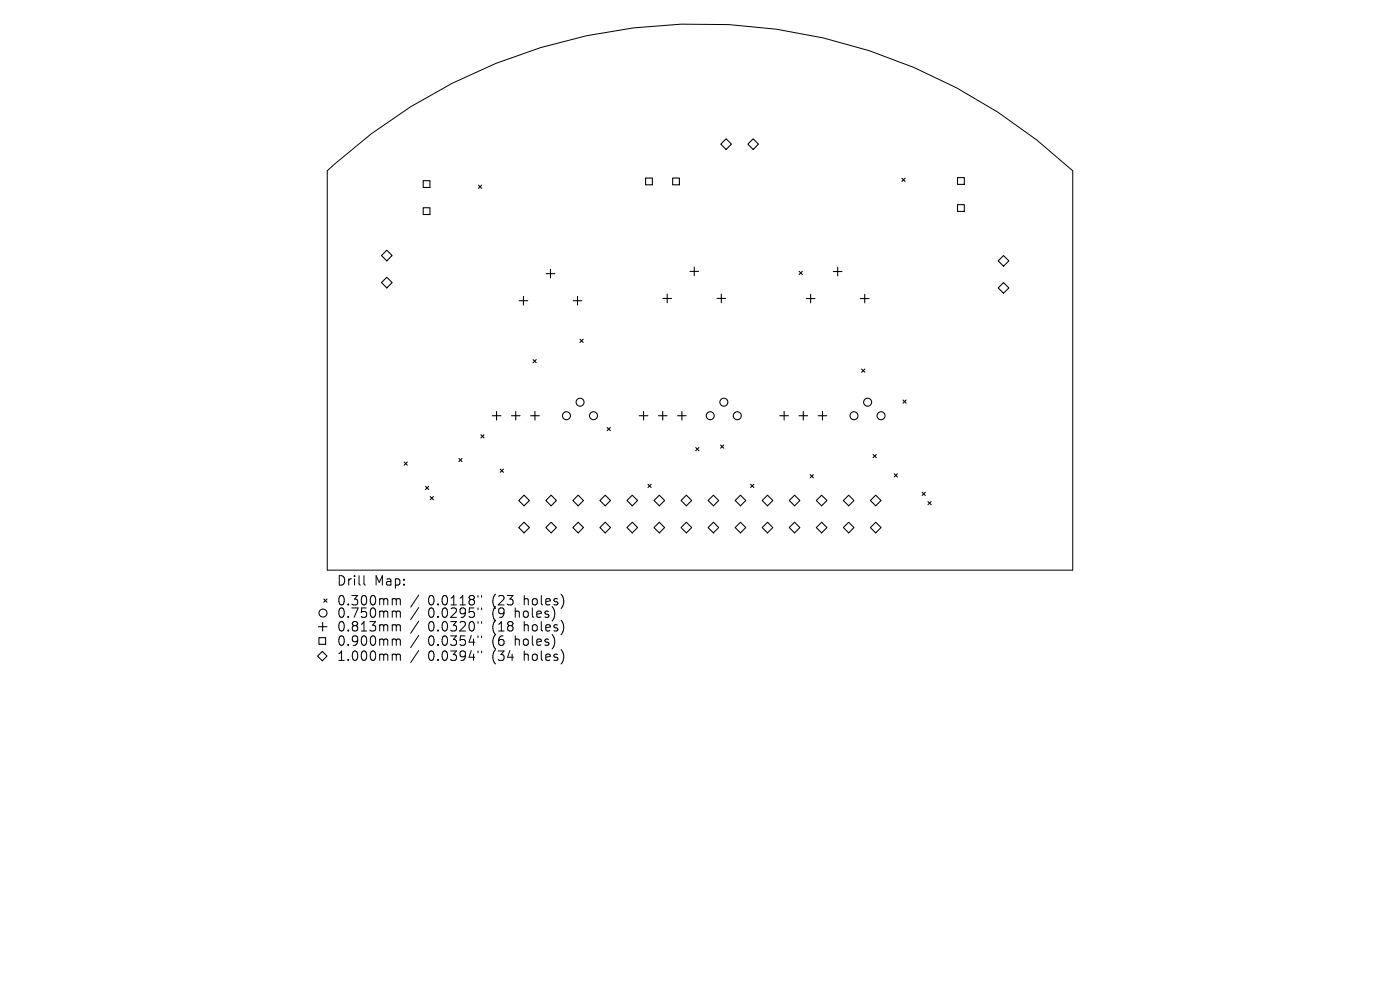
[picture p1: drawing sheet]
<svg xmlns="http://www.w3.org/2000/svg" width="297mm" height="210mm" viewBox="0 0 297 210" stroke-linecap="round" stroke-linejoin="round" font-family="sans-serif">
<defs><g id="words">
<g font-size="2.8">
<text x="71.4" y="124.5">Drill</text>
<text x="79.4" y="124.5">Map:</text>
<text x="71.4" y="128.7">0.300mm</text>
<text x="71.4" y="131.3">0.750mm</text>
<text x="90.8" y="128.7">0.0118&quot;</text>
<text x="90.8" y="131.3">0.0295&quot;</text>
<text x="104.5" y="128.7">(23</text>
<text x="104.5" y="131.3">(9</text>
<text x="109.5" y="131.3">holes)</text>
<text x="111.4" y="128.7">holes)</text>
<text x="71.4" y="134.2">0.813mm</text>
<text x="71.4" y="137.3">0.900mm</text>
<text x="90.8" y="134.2">0.0320&quot;</text>
<text x="90.8" y="137.3">0.0354&quot;</text>
<text x="104.5" y="134.2">(18</text>
<text x="104.5" y="137.3">(6</text>
<text x="109.5" y="137.3">holes)</text>
<text x="111.4" y="134.2">holes)</text>
<text x="71.4" y="140.5">1.000mm</text>
<text x="90.8" y="140.5">0.0394&quot;</text>
<text x="104.5" y="140.5">(34</text>
<text x="111.4" y="140.5">holes)</text>
</g>
</g></defs>
<g fill="none" stroke="#000" stroke-width=".21">
<path d="M69.4 36.2a115.9 115.9 0 0 1 158.2 0v84.7h-158.2zM77.2 122.1v1.7l.3 .3M83.5 127h.3l.3 .3M83.5 129.6h.3l.3 .3M83.5 132.5h.3l.3 .3M83.5 135.6h.3l.3 .2M83.5 138.8h.3l.3 .2M84.1 127.3l.3-.3 .4 .1 .1 1.2M84.1 127.3v1M84.1 129.9v1.1M84.1 132.8v1.1M84.1 135.8v1.1"/>
<path d="M84.1 139v1.1M84.1 129.9l.3-.3 .4 .1 .1 1.3M84.1 132.8l.3-.3 .4 .1 .1 1.3M84.1 135.8l.3-.2 .4 .1 .1 1.2M84.1 139l.3-.2 .4 .1 .1 1.2M88.8 126.2l-1.7 2.6M88.8 128.9l-1.7 2.5M88.8 131.8l-1.7 2.5M88.8 134.8l-1.7 2.6M88.8 138l-1.7 2.6M101.4 126.3v.4M101.4 129v.3"/>
<path d="M101.4 131.9v.3M101.4 134.9v.4M101.4 138.1v.4M102.2 126.3v.4M102.2 129v.3M102.2 131.9v.3M102.2 134.9v.4M102.2 138.1v.4"/>
</g>
<g fill="none" stroke="#000" stroke-width=".23">
<path d="M89.8 38.3h1.4v1.5h-1.4zM101.5 39.3l.7 .7M102.2 39.3l-.7 .7M137 37.8h1.4v1.4h-1.4zM142.7 37.8h1.4v1.4h-1.4zM154 29.4l1.2 1.2-1.2 1.1-1.1-1.1zM159.8 29.4l1.1 1.2-1.1 1.1-1.2-1.1zM191.3 37.8l.7 .7M192 37.8l-.7 .7M203.1 37.7h1.5v1.4h-1.5zM80.9 54.2l1.2-1.1 1.1 1.1-1.1 1.1zM80.9 59.9l1.2-1.1 1.1 1.1-1.1 1.2z"/>
<path d="M89.8 44.1h1.4v1.4h-1.4zM115.9 58h1.8M116.8 57.1v1.9M146.4 57.6h1.8M147.3 56.7v1.8M169.5 57.6l.7 .6M170.2 57.6l-.7 .6M176.8 57.6h1.8M177.7 56.7v1.8M203.1 43.4h1.5v1.5h-1.5zM211.8 55.3l1.1-1.1 1.1 1.1-1.1 1.2zM110.1 63.8h1.9"/>
<path d="M111 62.9v1.8M113.1 76.3l.7 .6M113.8 76.3l-.7 .6M121.6 63.8h1.8M122.5 62.9v1.8M123 72l.7 .6M123.7 72l-.7 .6M140.6 63.3h1.9M141.5 62.4v1.8M152.1 63.3h1.8M153 62.4v1.8M171.1 63.3h1.8"/>
<path d="M172 62.4v1.9M182.5 63.3h1.9M182.8 78.3l.7 .7M183.4 62.4v1.9M183.5 78.3l-.7 .7M211.8 61.1l1.1-1.2 1.1 1.2-1.1 1.1zM85.7 98l.7 .7M86.4 98l-.7 .7M97.3 97.3l.7 .6M98 97.3l-.7 .6M102 92.2l.7 .7M102.7 92.2l-.7 .7"/>
<path d="M104.4 88.2h1.9M105.3 87.3v1.8M106.1 99.5l.7 .7M106.8 99.5l-.7 .7M108.5 88.2h1.8M109.4 87.3v1.8M112.6 88.2h1.8M113.5 87.3v1.8M128.8 90.7l.7 .7M129.5 90.7l-.7 .7M135.6 88.2h1.8M136.5 87.3v1.8"/>
<path d="M139.7 88.2h1.8M140.6 87.3v1.8M143.7 88.2h1.9M144.7 87.3v1.8M147.6 94.9l.7 .7M148.3 94.9l-.7 .7M152.9 94.4l.6 .7M153.5 94.4l-.6 .7M165.4 88.2h1.9M166.3 87.3v1.8M169.5 88.2h1.8M170.4 87.3v1.8"/>
<path d="M173.6 88.2h1.8M174.5 87.3v1.8M185.2 96.4l.7 .7M185.9 96.4l-.7 .7M191.6 84.8l.6 .7M192.2 84.8l-.6 .7M90.3 103.2l.7 .6M91 103.2l-.7 .6M91.3 105.3l.6 .7M91.9 105.3l-.6 .7M110 106.2l1.2-1.2 1.1 1.2-1.1 1.1zM110 111.9l1.2-1.1 1.1 1.1-1.1 1.1z"/>
<path d="M115.8 106.2l1.1-1.2 1.1 1.2-1.1 1.1zM115.8 111.9l1.1-1.1 1.1 1.1-1.1 1.1zM121.5 111.9l1.2-1.1 1.1 1.1-1.1 1.1zM122.7 105l1.1 1.2-1.1 1.1-1.2-1.1zM127.3 111.9l1.1-1.1 1.1 1.1-1.1 1.1zM128.4 105l1.1 1.2-1.1 1.1-1.1-1.1zM134.1 105l1.2 1.2-1.2 1.1-1.1-1.1zM134.1 110.8l1.2 1.1-1.2 1.1-1.1-1.1zM137.5 102.7l.6 .7M138.1 102.7l-.6 .7M138.7 106.2l1.2-1.2 1.1 1.2-1.1 1.1zM138.7 111.9l1.2-1.1 1.1 1.1-1.1 1.1z"/>
<path d="M144.5 106.2l1.1-1.2 1.1 1.2-1.1 1.1zM144.5 111.9l1.1-1.1 1.1 1.1-1.1 1.1zM150.2 111.9l1.1-1.1 1.2 1.1-1.2 1.1zM151.3 105l1.2 1.2-1.2 1.1-1.1-1.1zM156 111.9l1.1-1.1 1.1 1.1-1.1 1.1zM157.1 105l1.1 1.2-1.1 1.1-1.1-1.1zM159.2 102.7l.7 .7M159.9 102.7l-.7 .7M162.8 105l1.2 1.2-1.2 1.1-1.1-1.1zM162.8 110.8l1.2 1.1-1.2 1.1-1.1-1.1zM167.4 106.2l1.2-1.2 1.1 1.2-1.1 1.1zM167.4 111.9l1.2-1.1 1.1 1.1-1.1 1.1z"/>
<path d="M171.9 100.7l.7 .7M172.6 100.7l-.7 .7M173.2 111.9l1.1-1.1 1.1 1.1-1.1 1.1zM174.3 105l1.1 1.2-1.1 1.1-1.1-1.1zM178.9 111.9l1.1-1.1 1.2 1.1-1.2 1.1zM180 105l1.2 1.2-1.2 1.1-1.1-1.1zM185.8 105l1.1 1.2-1.1 1.1-1.2-1.1zM185.8 110.8l1.1 1.1-1.1 1.1-1.2-1.1zM189.7 100.5l.7 .7M190.4 100.5l-.7 .7M195.6 104.4l.7 .7M196.3 104.4l-.7 .7"/>
<path d="M196.9 106.4l.6 .7M197.5 106.4l-.6 .7M67.4 139.2l1-1 1 1-1 1zM67.5 132.9h1.9M67.7 135.3h1.4v1.4h-1.4zM68.5 132v1.9M68.7 127.1l.7 .6M69.4 127.1l-.7 .6"/>
<circle cx="120.2" cy="88.2" r=".85"/>
<circle cx="123.1" cy="85.3" r=".85"/>
<circle cx="125.9" cy="88.2" r=".85"/>
<circle cx="150.7" cy="88.2" r=".85"/>
<circle cx="153.6" cy="85.3" r=".85"/>
<circle cx="156.4" cy="88.2" r=".85"/>
<circle cx="181.2" cy="88.2" r=".85"/>
<circle cx="184.1" cy="85.3" r=".85"/>
<circle cx="186.9" cy="88.2" r=".85"/>
<circle cx="68.5" cy="130" r=".85"/>
</g>
<use href="#words"/>
</svg>
